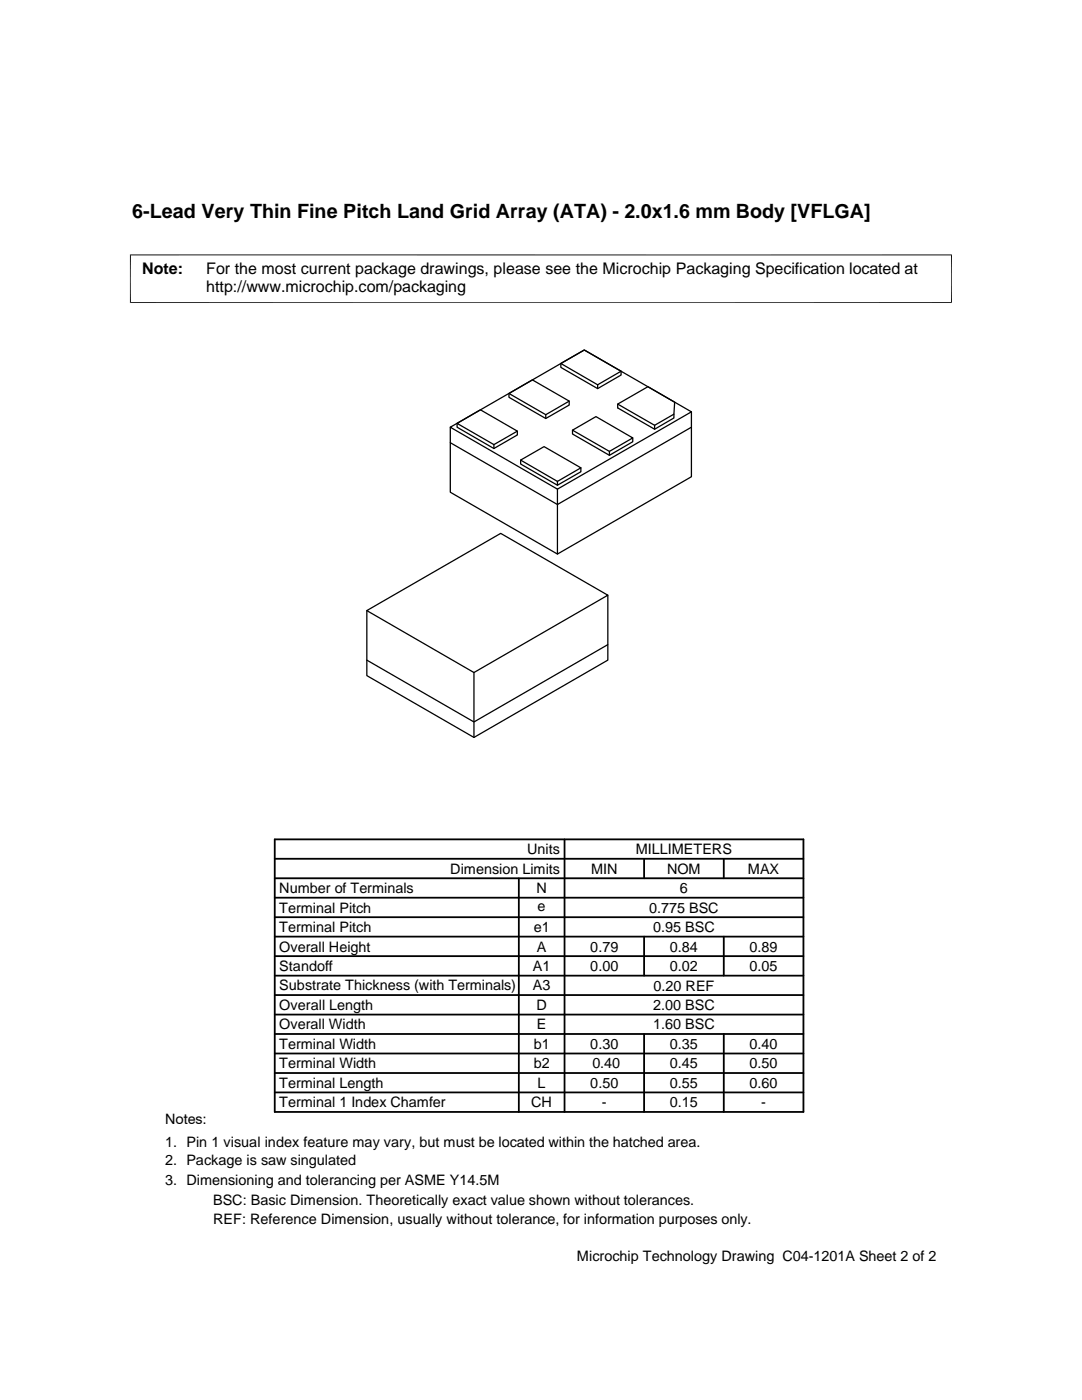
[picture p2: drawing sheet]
<svg xmlns="http://www.w3.org/2000/svg" width="216mm" height="279mm" viewBox="0 0 216 279" stroke-linecap="round" stroke-linejoin="round" font-family="sans-serif">
<defs><g id="words">
<text font-size="3.9" x="26.4" y="43.5">6-Lead Very Thin Fine Pitch Land Grid Array (ATA) - 2.0x1.6 mm Body [VFLGA]</text>
<g font-size="3.2">
<text x="28.4" y="54.6">Note:</text>
<text x="41.1" y="54.6">For the most current package drawings, please see the Microchip Packaging Specification located at</text>
<text x="41.1" y="58.3">http://www.microchip.com/packaging</text>
</g>
<g font-size="2.9">
<text x="105.2" y="170.5">Units</text>
<text x="126.9" y="170.5">MILLIMETERS</text>
<text x="55.7" y="178.2">Number of Terminals</text>
<text x="89.9" y="174.4">Dimension Limits</text>
<text x="107" y="178.2">N</text>
<text x="118" y="174.4">MIN</text>
<text x="133.1" y="174.4">NOM</text>
<text x="135.7" y="178.2">6</text>
<text x="149.2" y="174.4">MAX</text>
<text x="55.7" y="182.1">Terminal Pitch</text>
<text x="107.3" y="181.8">e</text>
<text x="129.5" y="182.1">0.775 BSC</text>
<text x="55.7" y="189.9">Overall Height</text>
<text x="55.7" y="186">Terminal Pitch</text>
<text x="106.5" y="186">e1</text>
<text x="107.1" y="189.9">A</text>
<text x="117.8" y="189.9">0.79</text>
<text x="130.3" y="186">0.95 BSC</text>
<text x="133.7" y="189.9">0.84</text>
<text x="149.6" y="189.9">0.89</text>
<text x="55.7" y="197.7">Substrate Thickness (with Terminals)</text>
<text x="55.7" y="193.8">Standoff</text>
<text x="106.3" y="197.7">A3</text>
<text x="106.3" y="193.8">A1</text>
<text x="117.8" y="193.8">0.00</text>
<text x="130.4" y="197.7">0.20 REF</text>
<text x="133.7" y="193.8">0.02</text>
<text x="149.6" y="193.8">0.05</text>
<text x="55.7" y="201.6">Overall Length</text>
<text x="107" y="201.6">D</text>
<text x="130.3" y="201.6">2.00 BSC</text>
<text x="55.7" y="209.3">Terminal Width</text>
<text x="55.7" y="205.4">Overall Width</text>
<text x="106.5" y="209.3">b1</text>
<text x="107.1" y="205.4">E</text>
<text x="117.8" y="209.3">0.30</text>
<text x="130.3" y="205.4">1.60 BSC</text>
<text x="133.7" y="209.3">0.35</text>
<text x="149.6" y="209.3">0.40</text>
<text x="55.7" y="213.2">Terminal Width</text>
<text x="106.5" y="213.2">b2</text>
<text x="118.2" y="213.2">0.40</text>
<text x="133.7" y="213.2">0.45</text>
<text x="149.6" y="213.2">0.50</text>
<text x="55.7" y="217.1">Terminal Length</text>
<text x="55.7" y="221">Terminal 1 Index Chamfer</text>
<text x="106" y="221">CH</text>
<text x="107.3" y="217.1">L</text>
<text x="117.8" y="217.1">0.50</text>
<text x="120.1" y="221">-</text>
<text x="133.7" y="221">0.15</text>
<text x="133.7" y="217.1">0.55</text>
<text x="149.6" y="217.1">0.60</text>
<text x="151.9" y="221">-</text>
<text x="32.9" y="224.3">Notes:</text>
<text x="32.9" y="228.9">1. Pin 1 visual index feature may vary, but must be located within the hatched area.</text>
<text x="32.9" y="232.6">2. Package is saw singulated</text>
<text x="32.9" y="236.5">3. Dimensioning and tolerancing per ASME Y14.5M</text>
<text x="42.5" y="244.3">REF: Reference Dimension, usually without tolerance, for information purposes only.</text>
<text x="42.5" y="240.6">BSC: Basic Dimension. Theoretically exact value shown without tolerances.</text>
<text x="115.1" y="251.7">Microchip Technology Drawing C04-1201A Sheet 2 of 2</text>
</g>
</g></defs>
<g fill="none" stroke="#000" stroke-width=".25">
<path d="M101.6 78.5v.8l7.3 4.2 4.7-2.7v-.7M101.6 78.5l4.6-2.7 7.4 4.3-4.7 2.7zM111.9 72.5l4.7-2.7 7.3 4.3-4.6 2.7zM111.9 72.5v.8l7.4 4.3 4.6-2.8v-.7M119.3 76.8v.8M89.9 85.3l26.7-15.5 21.4 12.4-26.8 15.4zM91.2 84.5v.8l7.4 4.2 4.6-2.7v-.8M91.2 84.5l4.7-2.7 7.3 4.2-4.6 2.7zM98.6 88.7v.8M103.9 91.8l4.7-2.7 7.3 4.3-4.7 2.7zM103.9 91.8v.8l7.3 4.2 4.7-2.7v-.7M108.9 82.8v.7"/>
<path d="M111.2 96.1v.7M111.2 97.6v13M114.2 85.9v.7l7.4 4.3 4.7-2.7v-.8M114.2 85.9l4.7-2.8 7.4 4.3-4.7 2.7zM121.6 90.1v.8M123.3 80.6l6-3.4 5.3 3.1-.1 2.4-3.9 2.2zM123.3 80.6v.8l7.3 4.3 3.9-2.3v-.7M130.6 84.9v.8M138 85.3l-26.8 15.4-21.3-12.4M138 82.2v12.9l-26.8 15.5-21.3-12.4v-12.9M121.3 118.8v12.9l-26.7 15.5-21.4-12.4v-12.9M73.2 121.9l26.7-15.5 21.4 12.4-26.7 15.4z"/>
<path d="M94.6 134.2v13M121.3 128.7l-26.7 15.4-21.4-12.4"/>
</g>
<path d="M26 50.8v9.7M189.9 50.8v9.7M189.9 50.9h-164M189.9 60.4h-164" fill="none" stroke="#000" stroke-width=".2"/>
<g fill="none" stroke="#000" stroke-width=".36">
<path d="M54.8 179.2h105.5M54.8 175.3h105.5M54.8 171.4h105.5M54.8 167.5h105.5v54.4h-105.5zM103.5 175.3v46.6M112.6 167.5v54.4M128.5 171.4v3.9M144.4 171.4v3.9M54.8 190.8h105.5M54.8 183h105.5M54.8 198.6h105.5M54.8 194.7h105.5"/>
<path d="M54.8 186.9h105.5M128.5 186.9v7.8M144.4 186.9v7.8M54.8 214.1h105.5M54.8 202.5h105.5M54.8 210.2h105.5M54.8 206.4h105.5M54.8 218h105.5M128.5 206.4v15.5M144.4 206.4v15.5"/>
</g>
<use href="#words"/>
</svg>
